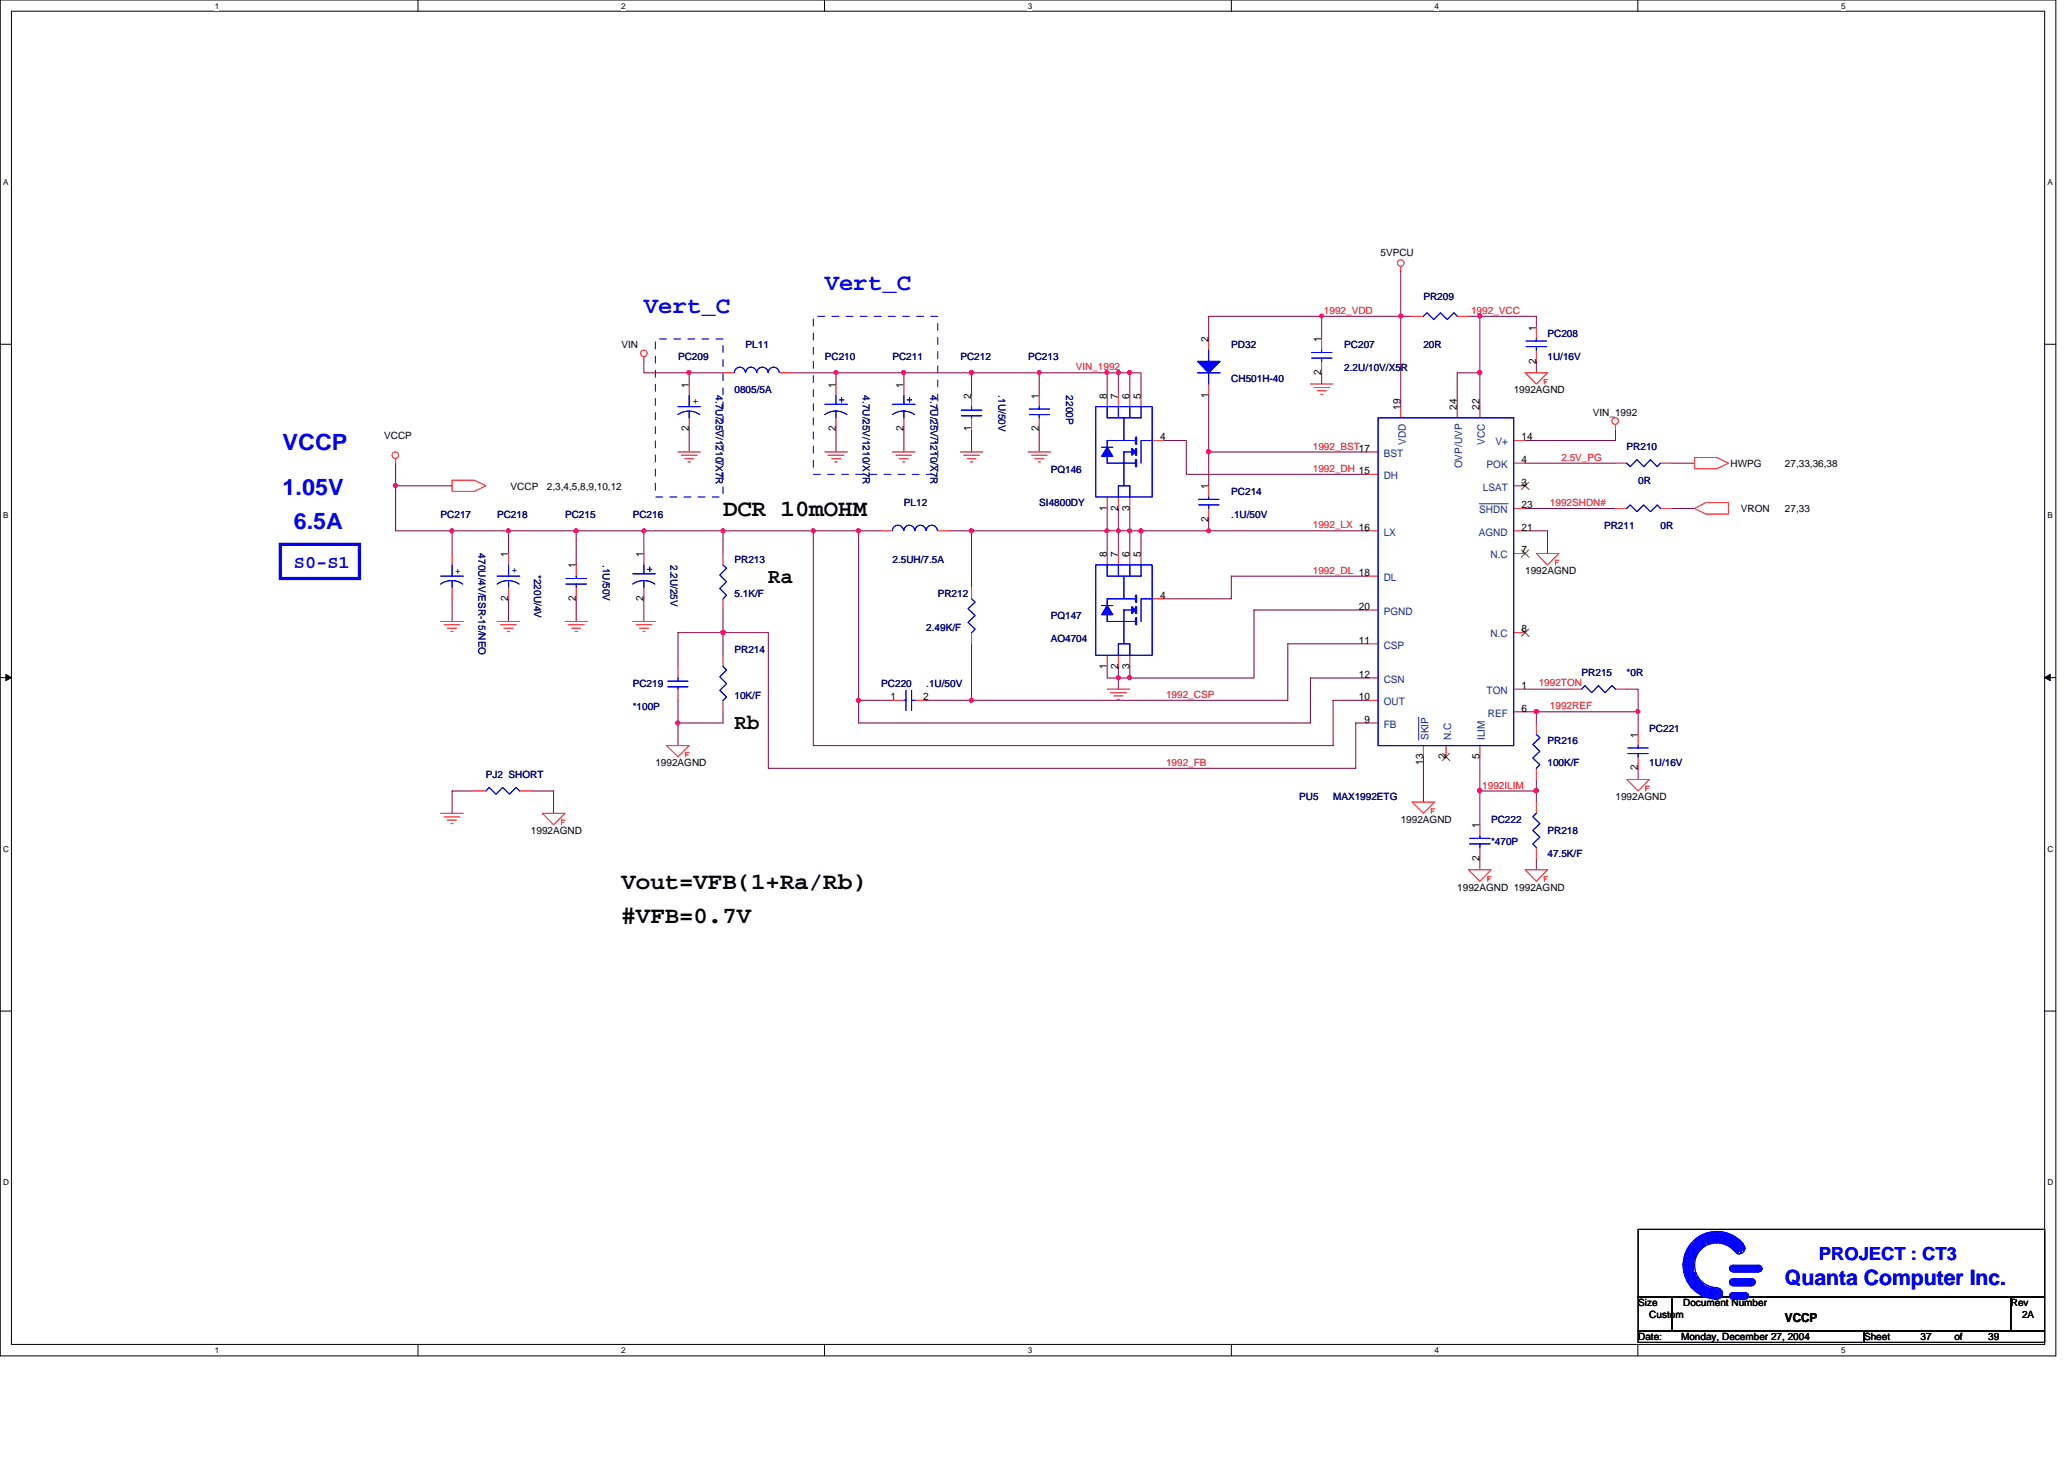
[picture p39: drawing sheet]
<svg xmlns="http://www.w3.org/2000/svg" width="297mm" height="210mm" viewBox="0 0 297 210" stroke-linecap="round" stroke-linejoin="round" font-family="sans-serif">
<defs><g id="words">
<g font-size="3.4" fill="#00f">
<text x="118.7" y="41.8">Vert_C</text>
<text x="92.7" y="45">Vert_C</text>
</g>
<g font-size="3.4">
<text x="104.1" y="74.3">DCR 10mOHM</text>
<text x="89.4" y="127.9">Vout=VFB(1+Ra/Rb)</text>
<text x="89.4" y="132.8">#VFB=0.7V</text>
</g>
<g font-size="3.2" fill="#00f">
<text x="40.7" y="64.7">VCCP</text>
<text x="40.7" y="71.2">1.05V</text>
<text x="42.3" y="76.1">6.5A</text>
</g>
<g font-size="3">
<text x="110.6" y="83.8">Ra</text>
<text x="105.7" y="104.9">Rb</text>
</g>
<text font-size="3" fill="#00f" x="256.9" y="184.9">Quanta Computer Inc.</text>
<g font-size="2.6" fill="#00f">
<text x="42.3" y="81.7">S0-S1</text>
<text x="261.7" y="181.2">PROJECT : CT3</text>
</g>
<text font-size="1.8" x="256.9" y="190.2">VCCP</text>
<g font-size="1.5">
<text x="221.1" y="47.6" transform="rotate(-90 221.1 47.6)">1</text>
<text x="173.9" y="49.2" transform="rotate(-90 173.9 49.2)">2</text>
<text x="190.2" y="53.9" transform="rotate(-90 190.2 53.9)">2</text>
<text x="190.2" y="49.2" transform="rotate(-90 190.2 49.2)">1</text>
<text x="221.1" y="52.3" transform="rotate(-90 221.1 52.3)">2</text>
<text x="99.1" y="55.8" transform="rotate(-90 99.1 55.8)">1</text>
<text x="120.3" y="55.8" transform="rotate(-90 120.3 55.8)">1</text>
<text x="130" y="55.8" transform="rotate(-90 130 55.8)">1</text>
<text x="139.8" y="57.4" transform="rotate(-90 139.8 57.4)">2</text>
<text x="149.5" y="57.4" transform="rotate(-90 149.5 57.4)">1</text>
<text x="159.3" y="57.4" transform="rotate(-90 159.3 57.4)">8</text>
<text x="160.9" y="57.4" transform="rotate(-90 160.9 57.4)">7</text>
<text x="162.6" y="57.4" transform="rotate(-90 162.6 57.4)">6</text>
<text x="164.2" y="57.4" transform="rotate(-90 164.2 57.4)">5</text>
<text x="173.9" y="57.2" transform="rotate(-90 173.9 57.2)">1</text>
<text x="201.5" y="59" transform="rotate(-90 201.5 59)">19</text>
<text x="209.7" y="59" transform="rotate(-90 209.7 59)">24</text>
<text x="212.9" y="59" transform="rotate(-90 212.9 59)">22</text>
<text x="99.1" y="62.1" transform="rotate(-90 99.1 62.1)">2</text>
<text x="120.3" y="62.1" transform="rotate(-90 120.3 62.1)">2</text>
<text x="130" y="62.1" transform="rotate(-90 130 62.1)">2</text>
<text x="139.8" y="62.1" transform="rotate(-90 139.8 62.1)">1</text>
<text x="149.5" y="62.1" transform="rotate(-90 149.5 62.1)">2</text>
<text x="167" y="63.3">4</text>
<text x="219" y="63.3">14</text>
<text x="173.9" y="70.4" transform="rotate(-90 173.9 70.4)">1</text>
<text x="219" y="66.6">4</text>
<text x="219" y="69.9">3</text>
<text x="159.3" y="73.4" transform="rotate(-90 159.3 73.4)">1</text>
<text x="160.9" y="73.4" transform="rotate(-90 160.9 73.4)">2</text>
<text x="162.6" y="73.4" transform="rotate(-90 162.6 73.4)">3</text>
<text x="173.9" y="75.1" transform="rotate(-90 173.9 75.1)">2</text>
<text x="219" y="76.3">21</text>
<text x="219" y="73.1">23</text>
<text x="73.1" y="80.1" transform="rotate(-90 73.1 80.1)">1</text>
<text x="82.9" y="81.7" transform="rotate(-90 82.9 81.7)">1</text>
<text x="92.6" y="80.1" transform="rotate(-90 92.6 80.1)">1</text>
<text x="159.3" y="80.1" transform="rotate(-90 159.3 80.1)">8</text>
<text x="160.9" y="80.1" transform="rotate(-90 160.9 80.1)">7</text>
<text x="162.6" y="80.1" transform="rotate(-90 162.6 80.1)">6</text>
<text x="164.2" y="80.1" transform="rotate(-90 164.2 80.1)">5</text>
<text x="219" y="79.6">7</text>
<text x="73.1" y="86.4" transform="rotate(-90 73.1 86.4)">2</text>
<text x="82.9" y="86.4" transform="rotate(-90 82.9 86.4)">2</text>
<text x="92.6" y="86.4" transform="rotate(-90 92.6 86.4)">2</text>
<text x="167" y="86.1">4</text>
<text x="195.6" y="87.7">20</text>
<text x="195.6" y="92.6">11</text>
<text x="219" y="91">8</text>
<text x="128.1" y="100.7">1</text>
<text x="132.8" y="100.7">2</text>
<text x="159.3" y="96.2" transform="rotate(-90 159.3 96.2)">1</text>
<text x="160.9" y="96.2" transform="rotate(-90 160.9 96.2)">2</text>
<text x="162.6" y="96.2" transform="rotate(-90 162.6 96.2)">3</text>
<text x="195.6" y="97.5">12</text>
<text x="195.6" y="100.7">10</text>
<text x="219" y="99.1">1</text>
<text x="196.4" y="104">9</text>
<text x="219" y="102.4">6</text>
<text x="235.7" y="106.1" transform="rotate(-90 235.7 106.1)">1</text>
<text x="204.8" y="110" transform="rotate(-90 204.8 110)">13</text>
<text x="208.1" y="109.2" transform="rotate(-90 208.1 109.2)">2</text>
<text x="212.9" y="109.2" transform="rotate(-90 212.9 109.2)">5</text>
<text x="235.7" y="110.8" transform="rotate(-90 235.7 110.8)">2</text>
<text x="212.9" y="119.1" transform="rotate(-90 212.9 119.1)">1</text>
<text x="212.9" y="123.9" transform="rotate(-90 212.9 123.9)">2</text>
</g>
<g font-size="1.5" fill="#004080">
<text x="199.1" y="65.7">BST</text>
<text x="202.3" y="64" transform="rotate(-90 202.3 64)">VDD</text>
<text x="213.7" y="64" transform="rotate(-90 213.7 64)">VCC</text>
<text x="215.2" y="64.1">V+</text>
<text x="199.1" y="68.9">DH</text>
<text x="210.4" y="67.4" transform="rotate(-90 210.4 67.4)">OVP/UVP</text>
<text x="213.4" y="70.6">LSAT</text>
<text x="213.9" y="67.3">POK</text>
<text x="199.1" y="77">LX</text>
<text x="212.8" y="77">AGND</text>
<text x="212.9" y="73.8">SHDN</text>
<text x="199.1" y="83.6">DL</text>
<text x="214.5" y="80.3">N.C</text>
<text x="199.1" y="88.4">PGND</text>
<text x="199.1" y="93.3">CSP</text>
<text x="214.5" y="91.7">N.C</text>
<text x="199.1" y="98.2">CSN</text>
<text x="199.1" y="101.4">OUT</text>
<text x="213.9" y="99.8">TON</text>
<text x="199.1" y="104.7">FB</text>
<text x="205.6" y="106.5" transform="rotate(-90 205.6 106.5)">SKIP</text>
<text x="208.8" y="106.5" transform="rotate(-90 208.8 106.5)">N.C</text>
<text x="213.7" y="106.5" transform="rotate(-90 213.7 106.5)">ILIM</text>
<text x="214.1" y="103.1">REF</text>
</g>
<g font-size="1.4">
<text x="198.7" y="36.8">5VPCU</text>
<text x="89.4" y="50.1">VIN</text>
<text x="217.8" y="56.6">1992AGND</text>
<text x="229.2" y="59.9">VIN_1992</text>
<text x="55.3" y="63.1">VCCP</text>
<text x="73.5" y="70.4">VCCP</text>
<text x="78.7" y="70.4">2,3,4,5,8,9,10,12</text>
<text x="249" y="67.2">HWPG</text>
<text x="256.9" y="67.2">27,33,36,38</text>
<text x="250.5" y="73.7">VRON</text>
<text x="256.9" y="73.7">27,33</text>
<text x="219.5" y="82.6">1992AGND</text>
<text x="94.3" y="110.2">1992AGND</text>
<text x="201.6" y="118.4">1992AGND</text>
<text x="232.5" y="115.1">1992AGND</text>
<text x="76.4" y="120">1992AGND</text>
<text x="209.7" y="128.1">1992AGND 1992AGND</text>
<text x="235.8" y="188">Size</text>
<text x="237.4" y="189.6">Custom</text>
<text x="242.2" y="188">Document Number</text>
<text x="289.4" y="188">Rev</text>
<text x="291" y="189.6">2A</text>
<text x="235.8" y="192.8">Date:</text>
<text x="241.9" y="192.8">Monday, December 27, 2004</text>
<text x="268.3" y="192.8">Sheet</text>
<text x="276.4" y="192.8">37</text>
<text x="281.3" y="192.8">of</text>
<text x="286.1" y="192.8">39</text>
</g>
<g font-size="1.4" fill="#f00">
<text x="190.5" y="45.2">1992_VDD</text>
<text x="211.7" y="45.2">1992_VCC</text>
<text x="154.8" y="53.3">VIN_1992</text>
<text x="188.9" y="64.7">1992_BST17</text>
<text x="188.9" y="67.9">1992_DH 15</text>
<text x="224.7" y="66.3">2.5V_PG</text>
<text x="188.9" y="76">1992_LX 16</text>
<text x="223.1" y="72.8">1992SHDN#</text>
<text x="188.9" y="82.5">1992_DL 18</text>
<text x="167.8" y="100.4">1992_CSP</text>
<text x="221.4" y="98.6">1992TON</text>
<text x="223.1" y="102.1">1992REF</text>
<text x="167.8" y="110.2">1992_FB</text>
<text x="213.3" y="113.5">1992ILIM</text>
</g>
<g font-size="1.4" fill="#000080">
<text x="204.8" y="43.1">PR209</text>
<text x="97.6" y="51.7">PC209</text>
<text x="107.3" y="50.1">PL11</text>
<text x="118.7" y="51.7">PC210</text>
<text x="128.4" y="51.7">PC211</text>
<text x="138.2" y="51.7">PC212</text>
<text x="148" y="51.7">PC213</text>
<text x="177.2" y="50.1">PD32</text>
<text x="193.5" y="50.1">PC207</text>
<text x="193.5" y="53.3">2.2U/10V/X5R</text>
<text x="204.8" y="50.1">20R</text>
<text x="222.7" y="48.5">PC208</text>
<text x="222.7" y="51.7">1U/16V</text>
<text x="103" y="56.9" transform="rotate(90 103 56.9)">4.7U/25V/1210/X7R</text>
<text x="105.7" y="56.6">0805/5A</text>
<text x="124.2" y="56.9" transform="rotate(90 124.2 56.9)">4.7U/25V/1210/X7R</text>
<text x="133.9" y="56.9" transform="rotate(90 133.9 56.9)">4.7U/25V/1210/X7R</text>
<text x="143.7" y="56.9" transform="rotate(90 143.7 56.9)">.1U/50V</text>
<text x="153.4" y="56.9" transform="rotate(90 153.4 56.9)">2200P</text>
<text x="177.2" y="55">CH501H-40</text>
<text x="234.1" y="64.7">PR210</text>
<text x="151.2" y="68">PQ146</text>
<text x="177.2" y="71.2">PC214</text>
<text x="235.8" y="69.6">0R</text>
<text x="63.4" y="74.5">PC217</text>
<text x="71.5" y="74.5">PC218</text>
<text x="81.3" y="74.5">PC215</text>
<text x="91.1" y="74.5">PC216</text>
<text x="130.1" y="72.9">PL12</text>
<text x="149.6" y="72.9">SI4800DY</text>
<text x="177.2" y="74.5">.1U/50V</text>
<text x="230.8" y="76.1">PR211</text>
<text x="239" y="76.1">0R</text>
<text x="68.9" y="79.6" transform="rotate(90 68.9 79.6)">470U/4V/ESR-15/NEO</text>
<text x="76.9" y="82.7" transform="rotate(90 76.9 82.7)">*220U/4V</text>
<text x="86.8" y="81.3" transform="rotate(90 86.8 81.3)">.1U/50V</text>
<text x="96.5" y="81.3" transform="rotate(90 96.5 81.3)">2.2U/25V</text>
<text x="105.7" y="81">PR213</text>
<text x="128.4" y="81">2.5UH/7.5A</text>
<text x="105.7" y="85.9">5.1K/F</text>
<text x="135" y="85.9">PR212</text>
<text x="151.2" y="89.1">PQ147</text>
<text x="105.7" y="94">PR214</text>
<text x="133.3" y="90.8">2.49K/F</text>
<text x="151.2" y="92.4">AO4704</text>
<text x="91.1" y="98.9">PC219</text>
<text x="105.7" y="100.5">10K/F</text>
<text x="126.8" y="98.9">PC220</text>
<text x="133.3" y="98.9">.1U/50V</text>
<text x="227.6" y="97.2">PR215</text>
<text x="234.1" y="97.2">*0R</text>
<text x="91.1" y="102.1">*100P</text>
<text x="222.7" y="107">PR216</text>
<text x="237.4" y="105.4">PC221</text>
<text x="69.9" y="111.9">PJ2 SHORT</text>
<text x="222.7" y="110.2">100K/F</text>
<text x="237.4" y="110.2">1U/16V</text>
<text x="187" y="115.1">PU5</text>
<text x="191.9" y="115.1">MAX1992ETG</text>
<text x="214.6" y="118.4">PC222</text>
<text x="214.6" y="121.6">*470P</text>
<text x="222.7" y="120">PR218</text>
<text x="222.7" y="123.3">47.5K/F</text>
</g>
<g font-size="1.4" fill="#00f">
<text x="99.7" y="58.1">+</text>
<text x="65.5" y="82.6">+</text>
<text x="73.7" y="82.5">+</text>
</g>
<g font-size="1.2">
<text x="30.9" y="1.2">1</text>
<text x="89.4" y="1.2">2</text>
<text x="147.9" y="1.2">3</text>
<text x="206.5" y="1.2">4</text>
<text x="265" y="1.2">5</text>
<text x=".5" y="26.6">A</text>
<text x="294.7" y="26.6">A</text>
<text x=".5" y="74.5">B</text>
<text x="294.7" y="74.5">B</text>
<text x=".5" y="122.5">C</text>
<text x="294.7" y="122.5">C</text>
<text x=".5" y="170.5">D</text>
<text x="294.7" y="170.5">D</text>
<text x="30.9" y="194.6">1</text>
<text x="89.4" y="194.6">2</text>
<text x="147.9" y="194.6">3</text>
<text x="206.5" y="194.6">4</text>
<text x="265" y="194.6">5</text>
</g>
</g></defs>
<path d="M0 0h295.9v195.1h-295.9zM1.6 1.6h292.7v191.8h-292.7z" fill="none" stroke="#000" stroke-width=".14"/>
<g fill="#fff">
<path d="M30.9 .2h.6v1.3h-.6z"/>
<path d="M30.9 193.6h.6v1.3h-.6z"/>
</g>
<path d="M60.2 0v1.6M60.2 193.4v1.6" fill="none" stroke="#000" stroke-width=".14"/>
<g fill="#fff">
<path d="M89.4 .2h.6v1.3h-.6z"/>
<path d="M89.4 193.6h.6v1.3h-.6z"/>
</g>
<path d="M118.7 0v1.6M118.7 193.4v1.6" fill="none" stroke="#000" stroke-width=".14"/>
<g fill="#fff">
<path d="M147.9 .2h.6v1.3h-.6z"/>
<path d="M147.9 193.6h.6v1.3h-.6z"/>
</g>
<path d="M177.2 0v1.6M177.2 193.4v1.6" fill="none" stroke="#000" stroke-width=".14"/>
<g fill="#fff">
<path d="M206.5 .2h.5v1.3h-.5z"/>
<path d="M206.5 193.6h.5v1.3h-.5z"/>
</g>
<path d="M235.7 0v1.6M235.7 193.4v1.6" fill="none" stroke="#000" stroke-width=".14"/>
<g fill="#fff">
<path d="M265 .2h.6v1.3h-.6z"/>
<path d="M265 193.6h.6v1.3h-.6z"/>
<path d="M.5 25.6h.7v1.3h-.7z"/>
<path d="M294.7 25.6h.7v1.3h-.7z"/>
<path d="M.5 73.5h.7v1.3h-.7z"/>
<path d="M294.7 73.5h.7v1.3h-.7z"/>
</g>
<path d="M0 49.5h1.6M294.3 49.5h1.6" fill="none" stroke="#000" stroke-width=".14"/>
<g fill="#fff">
<path d="M.5 121.5h.8v1.3h-.8z"/>
<path d="M294.7 121.5h.8v1.3h-.8z"/>
</g>
<path d="M0 97.5h1.6M294.3 97.5h1.6" fill="none" stroke="#000" stroke-width=".14"/>
<path d="M.8 97l.8 .5-.8 .4zM294.3 97.5l.8-.5v.9z" fill="#000" stroke="#000" stroke-width=".14"/>
<g fill="#fff">
<path d="M.5 169.4h.8v1.3h-.8z"/>
<path d="M294.7 169.4h.8v1.3h-.8z"/>
</g>
<path d="M0 145.5h1.6M294.3 145.5h1.6M235.8 176.9h58.5v9.7h-58.5zM235.8 186.6h4.8v4.9h-4.8zM235.8 191.5h32.5v1.6h-32.5zM240.6 186.6h48.8v4.9h-48.8zM268.3 191.5h26v1.6h-26zM289.4 186.6h4.9v4.9h-4.9z" fill="none" stroke="#000" stroke-width=".14"/>
<g fill="none" stroke="#800040" stroke-width=".14">
<path d="M201.6 39v19.5M92.7 52v1.6h6.5M99.2 53.6h4.9M99.2 53.6v1.6M113.8 53.6h6.5v1.6M120.3 53.6h40.6M130.1 53.6v1.6M139.8 53.6v3.3M149.6 53.6v3.3M159.3 53.6v3.3M160.9 53.6h1.7v3.3M160.9 53.6v3.3"/>
<path d="M162.6 53.6h1.6v3.3M173.9 56.9v13M190.2 45.5v3.3M190.2 53.6v1.6M203.2 45.5h-29.3v3.3M209.7 58.5v-4.9h3.3v4.9M211.4 45.5h9.7v1.6M213 45.5v8.1M221.1 52v1.6M56.9 66.6v9.8h69.9M56.9 69.9h8.2M65.1 76.4v3.2"/>
<path d="M73.2 76.4v3.2M82.9 76.4v4.9M92.7 76.4v3.2M99.2 61.8v3.2M104.1 76.4v3.2M117 76.4v30.9h74.9v-6.5h4.8M120.3 61.8v3.2M123.6 76.4v27.6h65v-6.5h8.1M130.1 61.8v3.2M136.6 76.4h22.7v3.2M139.8 61.8v3.2M139.8 76.4v8.1"/>
<path d="M149.6 61.8v3.2M159.3 73.2v3.2h1.6v3.2M160.9 73.2v3.2h1.7v3.2M162.6 73.2v3.2h1.6M164.2 76.4h32.5M164.2 76.4v3.2M167.5 63.4h3.2v4.8h26M173.9 74.8v1.6M173.9 65h22.8M219.5 73.2h13M219.5 66.6h13M219.5 76.4h3.2v3.2"/>
<path d="M232.5 61.8v1.6h-13M240.6 73.2h3.3M240.6 66.6h3.3M65.1 86.1v3.3M73.2 86.1v3.3M82.9 86.1v3.3M92.7 86.1v3.3M97.6 95.9v-4.9h13v19.5h84.5v-6.5h1.6M104.1 87.8v6.5M139.8 92.6v8.2M160.9 95.9v3.2M162.6 95.9v1.6"/>
<path d="M196.7 87.8h-16.2v9.7h-21.2v-1.6M196.7 92.6h-11.4v8.2h-52M196.7 82.9h-19.5v3.2h-9.7M219.5 99.1h6.5M234.1 99.1h1.7v3.3M68.3 113.8h-3.2v3.2M76.4 113.8h3.3v3.2M97.6 100.8v6.5M104.1 102.4v1.6h-6.5M123.6 100.8h4.8M204.8 108.9v6.5M213 108.9v9.8"/>
<path d="M213 113.8h8.1M219.5 102.4h16.3M221.1 102.4v1.6M221.1 112.1v3.3M235.8 102.4v3.3M235.8 110.5v1.6M213 123.5v1.6M221.1 123.5v1.6"/>
</g>
<g fill="#f0f" stroke="#f0f" stroke-width=".14">
<circle cx="162.6" cy="97.5" r=".3"/>
<circle cx="56.9" cy="69.8" r=".3"/>
<circle cx="123.6" cy="76.4" r=".31"/>
<circle cx="123.6" cy="100.7" r=".31"/>
<circle cx="139.8" cy="76.4" r=".31"/>
<circle cx="139.8" cy="100.7" r=".31"/>
<circle cx="201.6" cy="45.5" r=".3"/>
<circle cx="213" cy="113.7" r=".31"/>
<circle cx="139.8" cy="53.6" r=".31"/>
<circle cx="221.1" cy="113.7" r=".31"/>
<circle cx="173.9" cy="65" r=".3"/>
<circle cx="190.2" cy="45.5" r=".3"/>
<circle cx="213" cy="45.5" r=".31"/>
<circle cx="213" cy="53.6" r=".31"/>
<circle cx="65" cy="76.4" r=".3"/>
<circle cx="117" cy="76.4" r=".3"/>
<circle cx="99.2" cy="53.6" r=".31"/>
<circle cx="120.3" cy="53.6" r=".3"/>
<circle cx="130" cy="53.6" r=".3"/>
<circle cx="160.9" cy="76.4" r=".3"/>
<circle cx="162.6" cy="76.4" r=".3"/>
<circle cx="164.2" cy="76.4" r=".31"/>
<circle cx="173.9" cy="76.4" r=".3"/>
<circle cx="149.6" cy="53.6" r=".3"/>
<circle cx="159.3" cy="53.6" r=".3"/>
<circle cx="160.9" cy="53.6" r=".3"/>
<circle cx="162.6" cy="53.6" r=".3"/>
<circle cx="159.3" cy="76.4" r=".3"/>
<circle cx="160.9" cy="97.5" r=".3"/>
<circle cx="82.9" cy="76.4" r=".31"/>
<circle cx="92.7" cy="76.4" r=".3"/>
<circle cx="104" cy="91" r=".31"/>
<circle cx="97.5" cy="104" r=".3"/>
<circle cx="104.1" cy="76.4" r=".3"/>
<circle cx="73.1" cy="76.4" r=".3"/>
<circle cx="235.7" cy="102.4" r=".3"/>
<circle cx="221.1" cy="102.4" r=".31"/>
</g>
<g fill="none" stroke="#f00" stroke-width=".14">
<path d="M201.6 38.4v.6M92.7 51.4v.6M99.2 55.2v1.7M104.1 53.6h1.6M112.2 53.6h1.6M120.3 55.2v1.7M130.1 55.2v1.7M139.8 56.9v1.6M149.6 56.9v1.6M159.3 56.9v1.6M160.9 56.9v1.6M162.6 56.9v1.6"/>
<path d="M164.2 56.9v1.6M173.9 48.8v1.6M173.9 55.2v1.7M188.6 55.2h3.3M189.1 55.8h2.2M189.6 56.2h1.3M190.1 56.7h.3M190.2 48.8v1.6M190.2 52v1.6M201.6 58.5v1.6M203.2 45.5h1.6M209.7 45.5h1.7"/>
<path d="M209.7 58.5v1.6M213 58.5v1.6M219.5 53.6h3.2l-1.6 1.6zM221.1 47.1v1.7M221.1 50.4v1.6M222.2 54.8v-.2v.6M222.2 54.6h.5M222.2 54.9h.4M56.9 66v.6M65.1 69.1h3.2l1.6 .8-1.6 .8h-3.2zM65.1 79.6v1.7M73.2 79.6v1.7"/>
<path d="M92.7 79.6v1.7M97.6 65h3.2M98 65.5h2.3M98.5 66h1.3M99 66.5h.4M99.2 60.1v1.7M104.1 79.6v1.7M118.7 65h3.3M119.2 65.5h2.3M119.7 66h1.3M120.1 66.5h.4M120.3 60.1v1.7"/>
<path d="M126.8 76.4h1.6M128.4 65h3.3M128.9 65.5h2.3M129.4 66h1.3M129.9 66.5h.3M130.1 60.1v1.7M135 76.4h1.6M138.2 65h3.2M138.7 65.5h2.3M139.2 66h1.3M139.7 66.5h.3M139.8 60.1v1.7"/>
<path d="M148 65h3.2M148.5 65.5h2.2M148.9 66h1.3M149.4 66.5h.3M149.6 60.1v1.7M159.3 71.5v1.7M159.3 79.6v1.7M160.9 71.5v1.7M160.9 79.6v1.7M162.6 71.5v1.7M162.6 79.6v1.7M164.2 79.6v1.7"/>
<path d="M165.8 63.4h1.7M173.9 69.9v1.6M173.9 73.2v1.6M196.7 65h1.6M196.7 76.4h1.6M196.7 68.2h1.6M217.8 66.6h1.7M217.8 76.4h1.7M217.8 69.9h1.7M217.8 63.4h1.7M217.8 79.6h1.7M217.8 73.2h1.7"/>
<path d="M221.1 79.6h3.3l-1.7 1.7zM232.5 61.1v.7M232.5 66.6h1.6M232.5 73.2h1.6M239 66.6h1.6M239 73.2h1.6M243.9 73.2l1.6-.9h3.2v1.7h-3.2zM243.9 65.8h3.2l1.6 .8-1.6 .8h-3.2zM63.4 89.4h3.3M63.9 89.9h2.3M64.4 90.4h1.3M64.9 90.8h.3"/>
<path d="M65.1 84.5v1.6M71.5 89.4h3.3M72 89.9h2.3M72.5 90.4h1.3M73 90.8h.3M73.2 84.5v1.6M81.3 89.4h3.2M81.8 89.9h2.3M82.3 90.4h1.3M82.8 90.8h.3M82.9 81.3v1.6M82.9 84.5v1.6"/>
<path d="M91.1 89.4h3.2M91.6 89.9h2.2M92 90.4h1.3M92.5 90.8h.3M92.7 84.5v1.6M97.6 95.9v1.6M97.6 99.1v1.7M104.1 86.1v1.7M104.1 94.3v1.6M139.8 84.5v1.6M139.8 91v1.6M159.3 99.1h3.3"/>
<path d="M159.3 94.3v1.6M159.8 99.7h2.3M160.9 94.3v1.6M162.6 94.3v1.6M165.8 86.1h1.7M196.7 97.5h1.6M196.7 87.8h1.6M196.7 82.9h1.6M196.7 92.6h1.6M217.8 99.1h1.7M217.8 91h1.7M223.9 80.8v-.2v.7"/>
<path d="M223.9 80.6h.5M223.9 80.9h.3M226 99.1h1.6M232.5 99.1h1.6M63.4 117h3.3M63.9 117.5h2.3M64.4 118h1.3M64.9 118.5h.3M68.3 113.8h1.6M74.8 113.8h1.6M78.1 117h3.2l-1.6 1.7zM78.1 117h.1"/>
<path d="M80.8 118.2v-.2v.7M80.8 118h.5M80.8 118.3h.3M95.9 107.3h3.3l-1.6 1.6zM98.7 108.4v-.2v.7M98.7 108.2h.5M98.7 108.6h.3M104.1 100.8v1.6M128.4 100.8h1.7M131.7 100.8h1.6M160.3 100.1h1.3M160.8 100.6h.3"/>
<path d="M196.7 100.8h1.6M196.7 104h1.6M203.2 115.4h3.3l-1.7 1.6zM204.8 107.3v1.6M206 116.5v-.1v.6M206 116.4h.5M206 116.7h.3M208.1 107.3v1.6M213 107.3v1.6M213 118.7v1.6M217.8 102.4h1.7M221.1 104v1.7"/>
<path d="M221.1 110.5v1.6M221.1 115.4v1.6M234.1 112.1h3.3l-1.6 1.7zM235.8 105.7v1.6M235.8 108.9v1.6M236.9 113.3v-.2v.7M236.9 113.1h.5M236.9 113.5h.3M211.4 125.1h3.2l-1.6 1.7zM213 121.9v1.6M214.1 126.3v-.2v.7M214.1 126.1h.5"/>
<path d="M214.1 126.4h.4M219.5 125.1h3.2l-1.6 1.7zM221.1 121.9v1.6M222.2 126.3v-.2v.7M222.2 126.1h.5M222.2 126.4h.4"/>
<circle cx="201.6" cy="37.8" r=".47"/>
<circle cx="92.7" cy="50.8" r=".47"/>
<circle cx="56.9" cy="65.5" r=".47"/>
<circle cx="232.4" cy="60.6" r=".47"/>
</g>
<path d="M40.3 78.3h11.4v4.9h-11.4z" fill="none" stroke="#00f" stroke-width=".47"/>
<path d="M94.3 48.8h9.8v22.7h-9.8zM117 45.5h18v22.7h-18z" fill="none" stroke="#00f" stroke-width=".14" stroke-dasharray="1 1 1 1 1 1 1 1"/>
<g fill="none" stroke="#00f" stroke-width=".14">
<path d="M97.6 59.6a2.67 2.67 0 0 1 3.1 0M97.6 58.5h3.2M99.2 56.9v1.6M99.2 59.1v1M105.7 53.6a.78 .78 0 0 1 .8-.8 .78 .78 0 0 1 .8 .8M107.3 53.6a.78 .78 0 0 1 .8-.8 .78 .78 0 0 1 .8 .8M108.9 53.6a.81 .81 0 0 1 .8-.8 .81 .81 0 0 1 .8 .8M110.6 53.6a.78 .78 0 0 1 .8-.8 .78 .78 0 0 1 .7 .8M118.7 59.6a2.66 2.66 0 0 1 1.6-.5 2.66 2.66 0 0 1 1.6 .5M118.7 58.2h3.3M120.3 56.9v1.3M120.3 59.1v1"/>
<path d="M120.8 57.5h.7M121.1 57.2v.7M128.4 59.6a2.7 2.7 0 0 1 1.7-.5h-.1a2.66 2.66 0 0 1 1.6 .5M128.4 58.2h3.3M130.1 56.9v1.3M130.1 59.1v1M130.6 57.5h.6M130.9 57.2v.7M138.3 59h3M138.3 59.8h3M139.8 58.5v.5M139.8 59.8v.3"/>
<path d="M148.1 59.6h2.9M148.1 58.8h2.9M149.6 58.5v.3M149.6 59.6v.5M157.7 58.5h8.1v13h-8.1zM159.3 58.5v1.6h4.9v-1.6M160.9 58.5v1.6M162.6 58.5v1.6M172.3 53.6h3.3M173.9 50.4v1.6M173.9 53.6v1.6M188.8 51.5h2.9"/>
<path d="M188.8 50.7h2.9M190.2 50.4v.3M190.2 51.5v.5M204.8 45.5l.6-.5 .9 1 1-1 1 1 1-1 .4 .5M219.6 49.9h3M219.6 49.1h3M221.1 48.8v.3M221.1 49.9v.5M128.4 76.3a.81 .81 0 0 1 .8-.7 .81 .81 0 0 1 .8 .7M130.1 76.3a.78 .78 0 0 1 .8-.7 .78 .78 0 0 1 .8 .7M131.7 76.3a.78 .78 0 0 1 .8-.7 .78 .78 0 0 1 .8 .7M133.3 76.3a.81 .81 0 0 1 .8-.7 .81 .81 0 0 1 .8 .7"/>
<path d="M158.5 64.3h1.6M159.3 65.7v.9h4.1M160.9 71.5v-1.6h1.7v1.6M161.8 60.1v3.3M162.9 65h-1.1v4.9M163.4 66.1h.2v1h-.2zM163.4 64.5h.2v1h-.2zM163.4 62.9h.2v1h-.2zM163.4 63.4h-4.1v.9M165.8 63.4h-1.6v3.2M172.5 72.6h2.9M172.5 71.8h2.9"/>
<path d="M173.9 71.5v.3M173.9 72.6v.6M198.3 60.1h19.5v47.2h-19.5zM234.1 66.6l.5 .5 1-1 1 1 .9-1 1 1 .5-.5M234.1 73.2l.5-.6 1 1 1-1 .9 1 1-1 .5 .6M63.4 84a2.7 2.7 0 0 1 1.7-.5h-.1a2.66 2.66 0 0 1 1.6 .5M63.4 82.9h3.3M65.1 81.3v1.6M65.1 83.5v1M71.5 84a2.7 2.7 0 0 1 1.7-.5h-.1a2.66 2.66 0 0 1 1.6 .5M71.5 82.9h3.3M73.2 81.3v1.6"/>
<path d="M73.2 83.5v1M81.4 84h3M81.4 83.2h3M82.9 82.9v.3M82.9 84v.5M91.1 84a2.66 2.66 0 0 1 1.5-.5h.1a2.66 2.66 0 0 1 1.5 .5M91.1 82.5h3.2M92.7 81.3v1.2M92.7 83.5v1M93.2 81.9h.6M93.5 81.6v.7M96.1 98h2.9"/>
<path d="M96.1 98.8h2.9M97.6 97.5v.5M97.6 98.8v.3M104.1 95.9l.5 .5-1 1 1 .9-1 1 1 1-.5 .5M104.1 81.3l.5 .4-1 1 1 1-1 1 1 .9-.5 .5M130.4 99.3v2.9M131.2 99.3v2.9M139.8 86.1l.5 .5-1 1 1 1-1 .9 1 1-.5 .5M157.7 81.3h8.1v13h-8.1zM158.5 87.1h1.6M159.3 81.3v1.6h4.9v-1.6M159.3 88.4v1h4.1"/>
<path d="M160.9 94.3v-1.7h1.7v1.7M160.9 81.3v1.6M161.8 82.9v3.2M162.6 81.3v1.6M162.9 87.8h-1.1v4.8M163.4 88.9h.2v1h-.2zM163.4 87.3h.2v1h-.2zM163.4 85.6h.2v1h-.2zM163.4 86.1h-4.1v1M165.8 86.1h-1.6v3.3M227.6 99.1l.5-.5 1 1.1 .9-1.1 1 1.1 1-1.1 .5 .5M69.9 113.8l.5-.5 1 1 .9-1 1 1 1-1 .5 .5"/>
<path d="M130.1 100.8h.3M131.2 100.8h.5M221.1 117l-.5 .5 1 1-1 1 1 .9-1 1 .5 .5M221.1 105.7l.5 .4-1 1 1 1-1 1 1 .9-.5 .5M234.3 108.4h2.9M234.3 107.6h2.9M235.8 107.3v.3M235.8 108.4v.5M211.5 121.4h3M211.5 120.6h3M213 120.3v.3M213 121.4v.5"/>
<path d="M243.9 178.5v2.7l.1-.4v-2.3l.2-.2v2.1l.1-.1v-2.2l.2-.1v1.9l.2-.1v-2h.2v1.8l.1-.1v-1.7l.1-.1v1.6l.2-.2v-1.4l.2-.2v1.6M245.7 177.5l.1-.2v1.6l-.1-.1zM245.8 178.1a4.1 4.1 0 0 1 4.9 2.2M245.8 177.8l1.2-.1a4.4 4.4 0 0 1 3.9 2.2M245.8 178.9l1.2-.3a3.4 3.4 0 0 1 3.1 1.8M245.8 178.7l1.2-.2a3.6 3.6 0 0 1 3.3 1.9M245.8 178.5l1.2-.2a3.8 3.8 0 0 1 3.3 1.8M245.8 178.4l1.2-.3a3.9 3.9 0 0 1 3.6 2.2M245.8 178l1.2-.2a4.2 4.2 0 0 1 3.7 2.1M246 177.6l1-.1a4.5 4.5 0 0 1 4 2.3M246 177.5l1-.2a4.7 4.7 0 0 1 4.1 2.3M246 177.5v1.3"/>
<path d="M249.6 180a3.2 3.2 0 0 0-2.6-1.2h.1a3.1 3.1 0 0 0-3.2 3.2 3.2 3.2 0 0 0 3.2 3.3M250.9 179a4.9 4.9 0 0 0-3.9-1.8h.1a4.8 4.8 0 0 0-4.9 4.8v-.1a4.9 4.9 0 0 0 4.9 5M242.4 180.9v2.3l.2 .5v-3.3l.1-.3v4l.2 .2v-4.5l.1-.3v5.2l.2 .1v-5.5l.2-.2v6.2M243.5 185.3v-6.4l.2-.1v6.7h.2v-2.5l.1 .3v2.3l.2 .2v-2.1l.1 .3v2l.2 .1v-2l.2 .2v2h.2v-1.8l.1 .2v1.7h.1v-1.6l.2 .2v1.4l.2 .2v-1.6l.2 .1v1.5h.1v-1.3M245.8 185.1v.2h.2v1.3h.1v-1.3h.2v1.5h-.3l.5-1.5v1.5l.1-.2v-1.3l.2 .3v1.2h.2v-1.3h.1v1.3h.2v-1.3h.1v1.3l.2-.2v-1l.2 .2v.6M249 182.2h4.4v.2h-4.5v.1h4.7l-.2 .2h-4.4l.2 .2h4.2M249 184.1h3.5v.2h-3.5l-.1 .2h3.7l-.1 .2h-3.6l.3 .1h3.1M249 186.1h2.5v.2h-2.6v.1h2.8l-.2 .2h-2.6l.3 .2h2.3M249.4 186h1.8M249.4 186.9h1.8M249.4 185h2.7M249.4 184h2.7"/>
<path d="M249.4 183h3.7M249.4 182h3.7"/>
<circle cx="250.3" cy="179.6" r=".78"/>
<circle cx="247.1" cy="186.1" r=".81"/>
<circle cx="249.4" cy="184.5" r=".48"/>
<circle cx="249.4" cy="186.4" r=".47"/>
<circle cx="249.4" cy="182.5" r=".47"/>
<circle cx="251.2" cy="186.4" r=".47"/>
<circle cx="252.1" cy="184.5" r=".48"/>
<circle cx="253.1" cy="182.5" r=".47"/>
</g>
<path d="M219 69.4l1 1M219 79.1l1 1.1M220 69.4l-1.1 1M220 79.1l-1.1 1.1M219 90.5l1 1.1M220 90.5l-1.1 1.1M207.6 108.4l1.1 1M208.6 108.4l-1 1" fill="none" stroke="#804000" stroke-width=".14"/>
<path d="M212.9 72.5h4.1M204.2 103.2v3.3" fill="none" stroke="#004080" stroke-width=".14"/>
<g fill="#00f" stroke="#00f" stroke-width=".14">
<path d="M159.3 64.3l.8 1.4h-1.6z" fill-rule="evenodd"/>
<path d="M162.9 64.5l.5 .5-.5 .5z" fill-rule="evenodd"/>
<path d="M159.3 64.3l.8 1.4h-1.6z" fill-rule="evenodd"/>
<path d="M162.9 64.5l.5 .5-.5 .5z" fill-rule="evenodd"/>
<path d="M159.3 87.1l.8 1.3h-1.6z" fill-rule="evenodd"/>
<path d="M162.9 87.3l.5 .5-.5 .5z" fill-rule="evenodd"/>
<path d="M159.3 87.1l.8 1.3h-1.6z" fill-rule="evenodd"/>
<path d="M162.9 87.3l.5 .5-.5 .5z" fill-rule="evenodd"/>
<path d="M172.3 52h3.3l-1.7 1.6z" fill-rule="evenodd"/>
<path d="M172.3 52h3.3l-1.7 1.6z" fill-rule="evenodd"/>
</g>
<use href="#words"/>
</svg>
